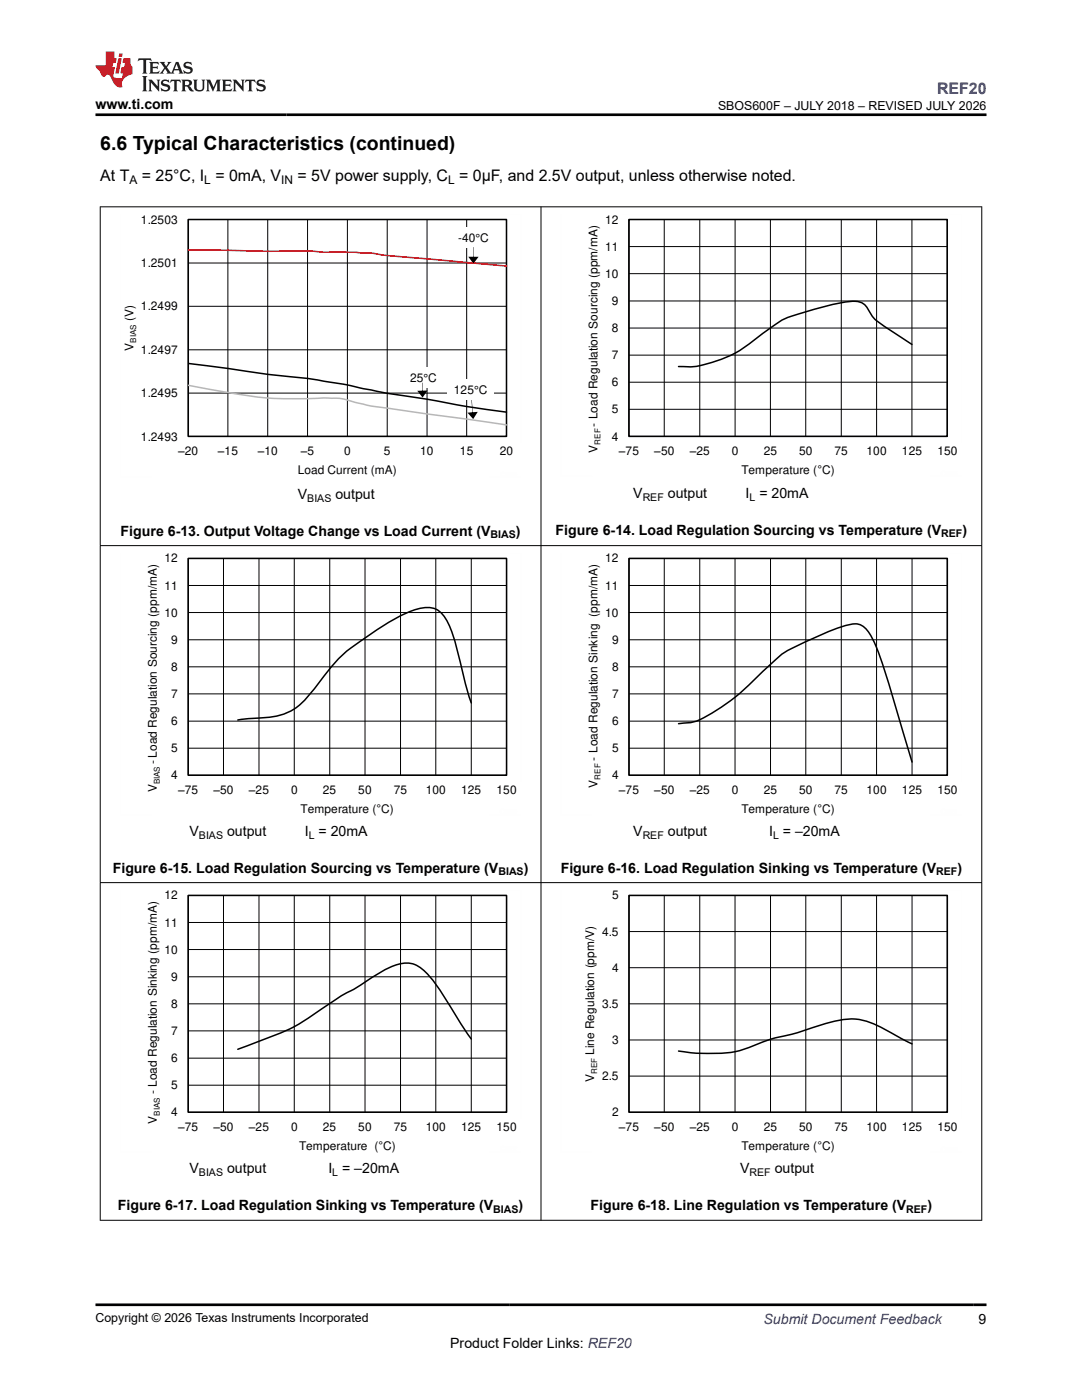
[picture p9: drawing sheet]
<svg xmlns="http://www.w3.org/2000/svg" width="216mm" height="279mm" viewBox="0 0 216 279" stroke-linecap="round" stroke-linejoin="round" font-family="sans-serif">
<defs><g id="words">
<text font-size="3.9" x="20" y="29.9">6.6 Typical Characteristics (continued)</text>
<text font-size="3.2" fill="#00f" x="187" y="18.7">REF20</text>
<g font-size="3.2">
<text x="20" y="36.1">At T</text>
<text x="28.3" y="36.1">= 25°C, I = 0mA, V</text>
<text x="59.4" y="36.1">= 5V power supply, C = 0µF, and 2.5V output, unless otherwise noted.</text>
</g>
<g font-size="2.8">
<text x="19" y="21.8">www.ti.com</text>
<text x="59.4" y="99.6">V</text>
<text x="66.9" y="99.6">output</text>
<text x="126.4" y="99.4">V</text>
<text x="133.3" y="99.4">output</text>
<text x="148.8" y="99.4">I = 20mA</text>
<text x="24.1" y="106.9">Figure 6-13. Output Voltage Change vs Load Current (V</text>
<text x="102.9" y="106.9">)</text>
<text x="110.9" y="106.7">Figure 6-14. Load Regulation Sourcing vs Temperature (V</text>
<text x="192" y="106.7">)</text>
<text x="37.8" y="166.8">V</text>
<text x="45.3" y="166.8">output</text>
<text x="60.8" y="166.8">I = 20mA</text>
<text x="126.4" y="166.8">V</text>
<text x="133.3" y="166.8">output</text>
<text x="153.5" y="166.8">I = –20mA</text>
<text x="22.5" y="174.1">Figure 6-15. Load Regulation Sourcing vs Temperature (V</text>
<text x="104.5" y="174.1">)</text>
<text x="111.9" y="174.1">Figure 6-16. Load Regulation Sinking vs Temperature (V</text>
<text x="191" y="174.1">)</text>
<text x="37.8" y="234.1">V</text>
<text x="45.3" y="234.1">output</text>
<text x="65.5" y="234.1">I = –20mA</text>
<text x="147.7" y="234.2">V</text>
<text x="154.6" y="234.2">output</text>
<text x="23.5" y="241.5">Figure 6-17. Load Regulation Sinking vs Temperature (V</text>
<text x="103.5" y="241.5">)</text>
<text x="117.8" y="241.5">Figure 6-18. Line Regulation vs Temperature (V</text>
<text x="185.1" y="241.5">)</text>
<text x="89.8" y="269">Product Folder Links: REF20</text>
<text x="195.3" y="264.2">9</text>
</g>
<text font-size="2.8" fill="#00f" x="152.4" y="264.2">Submit Document Feedback</text>
<g font-size="2.5">
<text x="143.3" y="21.9">SBOS600F – JULY 2018 – REVISED JULY 2026</text>
<text x="19" y="263.9">Copyright © 2026 Texas Instruments Incorporated</text>
</g>
<g font-size="2.4">
<text x="25.8" y="36.7">A</text>
<text x="40.8" y="36.7">L</text>
<text x="56.1" y="36.7">IN</text>
<text x="89.4" y="36.7">L</text>
<text x="28.1" y="44.6">1.2503</text>
<text x="120.7" y="44.6">12</text>
<text x="28.1" y="53.3">1.2501</text>
<text x="91.4" y="48.3">-40°C</text>
<text x="120.7" y="50">11</text>
<text x="120.7" y="55.5">10</text>
<text x="26.6" y="64.1" transform="rotate(-90 26.6 64.1)">(V)</text>
<text x="28.1" y="61.9">1.2499</text>
<text x="122.1" y="60.9">9</text>
<text x="26.6" y="70" transform="rotate(-90 26.6 70)">V</text>
<text x="28.1" y="70.6">1.2497</text>
<text x="122.1" y="71.7">7</text>
<text x="122.1" y="66.3">8</text>
<text x="81.8" y="76.2">25°C</text>
<text x="122.1" y="77.1">6</text>
<text x="28.1" y="79.3">1.2495</text>
<text x="90.6" y="78.6">125°C</text>
<text x="122.1" y="82.5">5</text>
<text x="28.1" y="87.9">1.2493</text>
<text x="119.2" y="85.2" transform="rotate(-90 119.2 85.2)">- Load Regulation Sourcing (ppm/mA)</text>
<text x="122.1" y="87.9">4</text>
<text x="35.5" y="90.8">±20</text>
<text x="43.5" y="90.8">±15</text>
<text x="51.4" y="90.8">±10</text>
<text x="59.4" y="94.6">Load Current (mA)</text>
<text x="60" y="90.8">±5</text>
<text x="68.7" y="90.8">0</text>
<text x="76.6" y="90.8">5</text>
<text x="83.8" y="90.8">10</text>
<text x="91.8" y="90.8">15</text>
<text x="99.7" y="90.8">20</text>
<text x="119.2" y="90.3" transform="rotate(-90 119.2 90.3)">V</text>
<text x="123.5" y="90.8">±75</text>
<text x="130.6" y="90.8">±50</text>
<text x="137.6" y="90.8">±25</text>
<text x="146" y="90.8">0</text>
<text x="147.9" y="94.6">Temperature (ÉC)</text>
<text x="152.4" y="90.8">25</text>
<text x="159.5" y="90.8">50</text>
<text x="166.5" y="90.8">75</text>
<text x="172.9" y="90.8">100</text>
<text x="180" y="90.8">125</text>
<text x="187" y="90.8">150</text>
<text x="32.8" y="112.2">12</text>
<text x="120.8" y="112.2">12</text>
<text x="32.8" y="117.7">11</text>
<text x="120.8" y="117.7">11</text>
<text x="32.8" y="123.1">10</text>
<text x="120.8" y="123.1">10</text>
<text x="34.2" y="128.5">9</text>
<text x="122.1" y="128.5">9</text>
<text x="34.2" y="133.9">8</text>
<text x="122.1" y="133.9">8</text>
<text x="34.2" y="139.3">7</text>
<text x="122.1" y="139.3">7</text>
<text x="34.2" y="144.7">6</text>
<text x="122.1" y="144.7">6</text>
<text x="31.3" y="152.5" transform="rotate(-90 31.3 152.5)">- Load Regulation Sourcing (ppm/mA)</text>
<text x="34.2" y="155.6">4</text>
<text x="34.2" y="150.1">5</text>
<text x="119.3" y="151.8" transform="rotate(-90 119.3 151.8)">- Load Regulation Sinking (ppm/mA)</text>
<text x="122.1" y="155.6">4</text>
<text x="122.1" y="150.1">5</text>
<text x="31.3" y="158.1" transform="rotate(-90 31.3 158.1)">V</text>
<text x="35.6" y="158.4">±75</text>
<text x="42.6" y="158.4">±50</text>
<text x="49.7" y="158.4">±25</text>
<text x="58.1" y="158.4">0</text>
<text x="64.4" y="158.4">25</text>
<text x="71.5" y="158.4">50</text>
<text x="78.6" y="158.4">75</text>
<text x="85" y="158.4">100</text>
<text x="92" y="158.4">125</text>
<text x="99.1" y="158.4">150</text>
<text x="119.3" y="157.2" transform="rotate(-90 119.3 157.2)">V</text>
<text x="123.5" y="158.4">±75</text>
<text x="130.6" y="158.4">±50</text>
<text x="137.6" y="158.4">±25</text>
<text x="146" y="158.4">0</text>
<text x="152.4" y="158.4">25</text>
<text x="159.4" y="158.4">50</text>
<text x="166.5" y="158.4">75</text>
<text x="172.9" y="158.4">100</text>
<text x="180" y="158.4">125</text>
<text x="187" y="158.4">150</text>
<text x="60" y="162.2">Temperature (ÉC)</text>
<text x="147.9" y="162.2">Temperature (ÉC)</text>
<text x="32.8" y="179.5">12</text>
<text x="122.1" y="179.5">5</text>
<text x="32.8" y="184.9">11</text>
<text x="32.8" y="190.3">10</text>
<text x="120.1" y="186.7">4.5</text>
<text x="34.2" y="195.7">9</text>
<text x="122.1" y="193.9">4</text>
<text x="34.2" y="201.2">8</text>
<text x="120.1" y="201.2">3.5</text>
<text x="34.2" y="206.6">7</text>
<text x="122.1" y="208.4">3</text>
<text x="34.2" y="212">6</text>
<text x="118.6" y="216" transform="rotate(-90 118.6 216)">V</text>
<text x="118.6" y="210.6" transform="rotate(-90 118.6 210.6)">Line Regulation (ppm/V)</text>
<text x="120.1" y="215.6">2.5</text>
<text x="31.3" y="218.4" transform="rotate(-90 31.3 218.4)">- Load Regulation Sinking (ppm/mA)</text>
<text x="34.2" y="217.4">5</text>
<text x="31.3" y="224.2" transform="rotate(-90 31.3 224.2)">V</text>
<text x="34.2" y="222.8">4</text>
<text x="35.6" y="225.7">±75</text>
<text x="42.6" y="225.7">±50</text>
<text x="49.7" y="225.7">±25</text>
<text x="58.1" y="225.7">0</text>
<text x="64.4" y="225.7">25</text>
<text x="71.5" y="225.7">50</text>
<text x="78.6" y="225.7">75</text>
<text x="85" y="225.7">100</text>
<text x="92" y="225.7">125</text>
<text x="99.1" y="225.7">150</text>
<text x="122.1" y="222.8">2</text>
<text x="123.5" y="225.7">±75</text>
<text x="130.6" y="225.7">±50</text>
<text x="137.6" y="225.7">±25</text>
<text x="146" y="225.7">0</text>
<text x="152.4" y="225.7">25</text>
<text x="159.4" y="225.7">50</text>
<text x="166.5" y="225.7">75</text>
<text x="172.9" y="225.7">100</text>
<text x="180" y="225.7">125</text>
<text x="187" y="225.7">150</text>
<text x="59.7" y="229.5">Temperature (ÉC)</text>
<text x="147.9" y="229.5">Temperature (ÉC)</text>
</g>
<g font-size="2.1">
<text x="61.3" y="100.1">BIAS</text>
<text x="128.2" y="99.9">REF</text>
<text x="149.6" y="99.9">L</text>
<text x="97.9" y="107.5">BIAS</text>
<text x="187.8" y="107.3">REF</text>
<text x="39.7" y="167.4">BIAS</text>
<text x="61.6" y="167.4">L</text>
<text x="128.2" y="167.4">REF</text>
<text x="154.3" y="167.4">L</text>
<text x="99.4" y="174.7">BIAS</text>
<text x="186.8" y="174.7">REF</text>
<text x="39.7" y="234.7">BIAS</text>
<text x="66.3" y="234.7">L</text>
<text x="149.6" y="234.8">REF</text>
<text x="98.4" y="242">BIAS</text>
<text x="180.8" y="242.1">REF</text>
</g>
<g font-size="1.6">
<text x="27.2" y="68.4" transform="rotate(-90 27.2 68.4)">BIAS</text>
<text x="119.8" y="88.7" transform="rotate(-90 119.8 88.7)">REF</text>
<text x="119.8" y="155.6" transform="rotate(-90 119.8 155.6)">REF</text>
<text x="31.9" y="156.5" transform="rotate(-90 31.9 156.5)">BIAS</text>
<text x="119.1" y="214.4" transform="rotate(-90 119.1 214.4)">REF</text>
<text x="31.9" y="222.6" transform="rotate(-90 31.9 222.6)">BIAS</text>
</g>
</g></defs>
<path d="M37.6 43.8h63.5v43.3h-63.5zM37.6 52.5h63.5M45.5 43.8v43.3M53.4 43.8v43.3M61.4 43.8v43.3M69.3 43.8v43.3M77.3 43.8v43.3M85.2 43.8v43.3M93.1 43.8v43.3M37.6 78.5h63.5M37.6 69.8h63.5M37.6 61.1h63.5" fill="none" stroke="#000" stroke-width=".2"/>
<path d="M37.6 43.8h63.5v43.3h-63.5zM37.6 72.5l7.9 1a235.3 235.3 0 0 0 17.3 2.2l6.5 1.1 8 1.7 8.8 1.3a173.3 173.3 0 0 0 15 2.5" fill="none" stroke="#000" stroke-width=".3"/>
<path d="M37.6 49.9l14.1 .2a128.7 128.7 0 0 1 12.9 .2h3.1l4.8 .2a17.2 17.2 0 0 1 4.8 .5l23.8 2.1" fill="none" stroke="#f00" stroke-width=".3"/>
<path d="M37.6 76.9l1.7 .3a89.6 89.6 0 0 0 22.1 2.4 33.2 33.2 0 0 1 7.5 .1l.8 .2a42.6 42.6 0 0 0 9 1.8l22.4 3.1" fill="none" stroke="#b8b8b8" stroke-width=".3"/>
<path d="M24 42.8v52.4M36.3 42.8h67.7M104 42.8v45.5M24 95.1h6.2M97.8 95.1h6.2" fill="none" stroke="#fefefe" stroke-width=".2" stroke-dasharray=".4 .1" stroke-linecap="butt"/>
<path d="M89.3 75.7h9.3v4.1h-9.3z" fill-rule="evenodd" fill="#fff"/>
<path d="M94.1 79.8l.3 2.8zM93.3 82.4l2-.2-.9 1.4z" fill="#000"/>
<path d="M80.6 73.3h7.9v4h-7.9z" fill-rule="evenodd" fill="#fff"/>
<path d="M84.2 76.4l.1 1.9zM83.3 78l2-.1-1 1.4z" fill="#000"/>
<path d="M90.2 45.5h8.7v4h-8.7z" fill-rule="evenodd" fill="#fff"/>
<path d="M94.4 49.3l.1 2.3zM93.4 51.2h2.1l-1 1.4z" fill="#000"/>
<g fill="none" stroke="#000" stroke-width=".2">
<path d="M19.9 41.3h176.1M20 41.2v202.4M107.9 41.2v202.4M125.5 43.8h63.5v43.3h-63.5zM125.5 54.6h63.5M125.5 49.2h63.5M132.5 43.8v43.3M139.6 43.8v43.3M146.7 43.8v43.3M153.7 43.8v43.3M160.8 43.8v43.3M167.9 43.8v43.3"/>
<path d="M174.9 43.8v43.3M182 43.8v43.3M195.9 41.2v202.4M125.5 76.3h63.5M125.5 70.9h63.5M125.5 65.5h63.5M125.5 60.1h63.5M125.5 81.7h63.5M19.9 108.9h176.1M37.6 111.4h63.5v43.3h-63.5zM37.6 116.8h63.5M44.6 111.4v43.3"/>
<path d="M51.7 111.4v43.3M58.7 111.4v43.3M65.8 111.4v43.3M72.8 111.4v43.3M79.9 111.4v43.3M87 111.4v43.3M94 111.4v43.3M125.5 111.4h63.5v43.3h-63.5zM125.5 116.8h63.5M132.5 111.4v43.3M139.6 111.4v43.3M146.7 111.4v43.3"/>
<path d="M153.7 111.4v43.3M160.8 111.4v43.3M167.9 111.4v43.3M174.9 111.4v43.3M182 111.4v43.3M37.6 138.5h63.5M37.6 133.1h63.5M37.6 127.7h63.5M37.6 122.2h63.5M125.5 138.5h63.5M125.5 133.1h63.5M125.5 127.7h63.5"/>
<path d="M125.5 122.2h63.5M37.6 149.3h63.5M37.6 143.9h63.5M125.5 149.3h63.5M125.5 143.9h63.5M19.9 176.1h176.1M37.6 178.7h63.5v43.3h-63.5zM44.6 178.7v43.3M51.7 178.7v43.3M58.7 178.7v43.3M65.8 178.7v43.3M72.8 178.7v43.3"/>
<path d="M79.9 178.7v43.3M87 178.7v43.3M94 178.7v43.3M125.5 178.7h63.5v43.3h-63.5zM132.5 178.7v43.3M139.6 178.7v43.3M146.7 178.7v43.3M153.7 178.7v43.3M160.8 178.7v43.3M167.9 178.7v43.3M174.9 178.7v43.3M182 178.7v43.3"/>
<path d="M37.6 194.9h63.5M37.6 189.5h63.5M37.6 184.1h63.5M125.5 193.1h63.5M125.5 185.9h63.5M37.6 216.6h63.5M37.6 211.2h63.5M37.6 205.7h63.5M37.6 200.3h63.5M125.5 200.3h63.5M125.5 214.8h63.5M125.5 207.5h63.5"/>
<path d="M19.9 243.5h176.1"/>
</g>
<path d="M125.5 43.8h63.5v43.3h-63.5zM182 68.7l-5.7-3.7a7.4 7.4 0 0 1-3.3-3.7 2.96 2.96 0 0 0-3.2-1.2 69.4 69.4 0 0 0-13.4 3.6l-4 2.7a28.1 28.1 0 0 1-9 5.5 15.8 15.8 0 0 1-8 1.3M37.6 111.4h63.5v43.3h-63.5zM125.5 111.4h63.5v43.3h-63.5zM94 140.3l-.9-2.9a106.8 106.8 0 0 0-3.4-12.4 5.5 5.5 0 0 0-3.6-3.7 12.8 12.8 0 0 0-7.3 2.2 80.2 80.2 0 0 0-10.8 7.5l-1.9 2a63.5 63.5 0 0 1-6.5 7.9 12.7 12.7 0 0 1-8 2.4l-4.2 .4M135.4 144.4a10.4 10.4 0 0 0 6.4-1.9 47 47 0 0 0 10.7-8.8l.7-.6a17.7 17.7 0 0 1 6.5-4.5 52.7 52.7 0 0 1 10.2-4 3.3 3.3 0 0 1 3.8 2.1 62.7 62.7 0 0 1 4.3 12l4 13.4M37.6 178.7h63.5v43.3h-63.5zM125.5 178.7h63.5v43.3h-63.5zM94 207.4l-2.4-3.6a64.1 64.1 0 0 0-6.3-9.5 5.4 5.4 0 0 0-7-1.5l-2.4 1.2a75.8 75.8 0 0 1-8.5 5.2l-3 2a40.1 40.1 0 0 1-12.7 6.6l-4.3 1.6M182 208.3l-1-.5a55.5 55.5 0 0 0-8.2-4 12.1 12.1 0 0 0-7 .2l-2.5 .7a72 72 0 0 1-9.5 2.7l-1.4 .5a21.7 21.7 0 0 1-12 2.3l-2.2-.1-2.8-.3" fill="none" stroke="#000" stroke-width=".3"/>
<g fill="none" stroke="#fefefe" stroke-width=".2" stroke-dasharray=".4 .1" stroke-linecap="butt">
<path d="M111.9 42.8v52.3M124.2 42.8h67.7M191.9 42.8v45.5M111.9 95.1h6.2M185.7 95.1h6.2M24 110.4v52.4M36.3 110.4h67.7M104 110.4v45.5M111.9 110.4v52.4M124.2 110.4h67.7M191.9 110.4v45.5M24 162.7h6.2"/>
<path d="M24 177.6v52.4M36.3 177.6h67.7M97.8 162.7h6.2M104 177.6v45.5M111.9 162.7h6.2M111.9 177.6v52.4M124.2 177.6h67.7M185.7 162.7h6.2M191.9 177.6v45.5M24 230h6.2M97.8 230h6.2M111.9 230h6.2"/>
<path d="M185.7 230h6.2"/>
</g>
<path d="M27.7 11.6l-.2 .6 .5-.2h.6v.1v2.2l-.2 .4h1l-.2-.4v-2.2v-.1h.5l.5 .2-.1-.6zM29.8 12.4l.2 .3v1.6l-.2 .4h1.9l.1-.6a1.08 1.08 0 0 1-1.3 .2v-.7h.6l.4 .2v-.7l-.4 .2h-.6v-.5l.2-.2a1 1 0 0 1 1 .3l-.1-.5zM31.8 12.4l1 1.1-1 1.2h.9l-.2-.2 .4-.8 .5 .8-.2 .2h1.6l-.2-.2 .1-.5h1l.1 .5-.1 .2h.9l-.2-.4-.8-1.9h-.5l-1 2.1-.8-1.1 .9-1h-.8l.2 .2-.5 .6-.3-.6 .1-.2zM35.2 12.8l.4 1h-.8zM36.8 12.5a.65 .65 0 0 0-.2 .7 .65 .65 0 0 0 .6 .5l.7 .1 .1 .3a.79 .79 0 0 1-.7 .4 .79 .79 0 0 1-.7-.5l.1 .7 .2-.1a.93 .93 0 0 0 1.1 0 .93 .93 0 0 0 .4-.9 1.46 1.46 0 0 0-1.2-.6l-.1-.3a1.09 1.09 0 0 1 1.2 .2l-.2-.6-.1 .1-.6-.2zM28.4 15.2l.2 .4v2.2l-.2 .4h1l-.2-.4v-2.2l.2-.4zM29.6 15.9l.2 .4v1.5l-.2 .4h.8l-.3-.4v-1.3l1.7 1.8v-2l.2-.4h-.8l.2 .2 .1 1.1-1.2-1.3zM32.3 16a.65 .65 0 0 0-.2 .8 .65 .65 0 0 0 .7 .4l.6 .2 .1 .2a.79 .79 0 0 1-.7 .4 .79 .79 0 0 1-.7-.5l.1 .7 .2-.1a.93 .93 0 0 0 1.1 .1 .93 .93 0 0 0 .4-1 1.46 1.46 0 0 0-1.2-.5l-.1-.4a1.09 1.09 0 0 1 1.2 .2l-.2-.6-.1 .1-.6-.1zM34.1 15.9l-.1 .6a.63 .63 0 0 1 .7-.3l.1 1.6-.3 .4h1l-.2-.4v-1.6a.66 .66 0 0 1 .8 .3l-.1-.6zM36.2 15.9l.2 .4v1.5l-.2 .4h.9l-.2-.2v-.7h.5l.1 .2a.79 .79 0 0 0 1.2 .6l-1-.9a.61 .61 0 0 0 .6-.6 .61 .61 0 0 0-.5-.7zM36.9 16.2h.2a.47 .47 0 0 1 .5 .1 .47 .47 0 0 1 .1 .5l-.2 .1-.6 .1zM38.5 15.9l.2 .2a2.27 2.27 0 0 0 .4 2 1.04 1.04 0 0 0 1.7-.7v-1.3l.2-.2h-.8l.2 .4v1.1a.6 .6 0 0 1-.6 .6 .6 .6 0 0 1-.6-.6v-1.1l.3-.4zM41.1 15.9l.2 .4v1.5l-.2 .4h.7l-.2-.4v-1.4l.9 1.9 .8-1.9v1.4l-.2 .4h1l-.3-.4v-1.5l.3-.4h-.8l-.7 1.5-.7-1.5zM44.3 15.9l.2 .4v1.5l-.2 .4h1.9l.1-.6a1.09 1.09 0 0 1-1.3 .2v-.7h.6l.4 .2v-.6l-.4 .2h-.6v-.6l.2-.1a1.01 1.01 0 0 1 1 .3l-.1-.6zM46.4 15.9l.3 .4v1.5l-.3 .4h.8l-.2-.4v-1.3l1.6 1.8v-2l.2-.4h-.7l.2 .2v1.1l-1.2-1.3zM49 15.9l-.1 .6a.63 .63 0 0 1 .8-.3v1.6l-.3 .4h1l-.2-.4v-1.6a.66 .66 0 0 1 .8 .3l-.1-.6zM51.4 16a.65 .65 0 0 0-.2 .8 .65 .65 0 0 0 .6 .4l.6 .2 .2 .2a.79 .79 0 0 1-.8 .4 .79 .79 0 0 1-.6-.5l.1 .7 .2-.1a.93 .93 0 0 0 1 .1 .93 .93 0 0 0 .5-1 1.46 1.46 0 0 0-1.3-.5l-.1-.4a1.09 1.09 0 0 1 1.3 .2l-.2-.6-.2 .1-.5-.1z" fill="#231f20"/>
<path d="M21.1 10.3v2.7h-2.1l.1 .4 .9 1a.95 .95 0 0 0 .9 .9 .59 .59 0 0 1 .6-.4 .59 .59 0 0 1 .5 .3l.4 .8a1.59 1.59 0 0 0 2.1 1.4 1.61 1.61 0 0 1 1-2.3l1-.3-.1-1.5a1.59 1.59 0 0 1-.4-1.7h-1.4l-.2 .9h.5l-.1 .9h-.5l-.2 .9v.3l.4 .1-.2 .9h-.6a.73 .73 0 0 1-1.1-.7l.3-1.5h-.5l.2-.9h.5l.2-.9h-.5v-1.3zM23.6 11.6l-.6 3.1h.7l.6-3.1zM23.8 10.7l-.1 .6h.7l.1-.6z" fill="#ed1c24"/>
<path d="M19 22.9h177.8M19 260.4h177.8" fill="none" stroke="#000" stroke-width=".53"/>
<use href="#words"/>
</svg>
